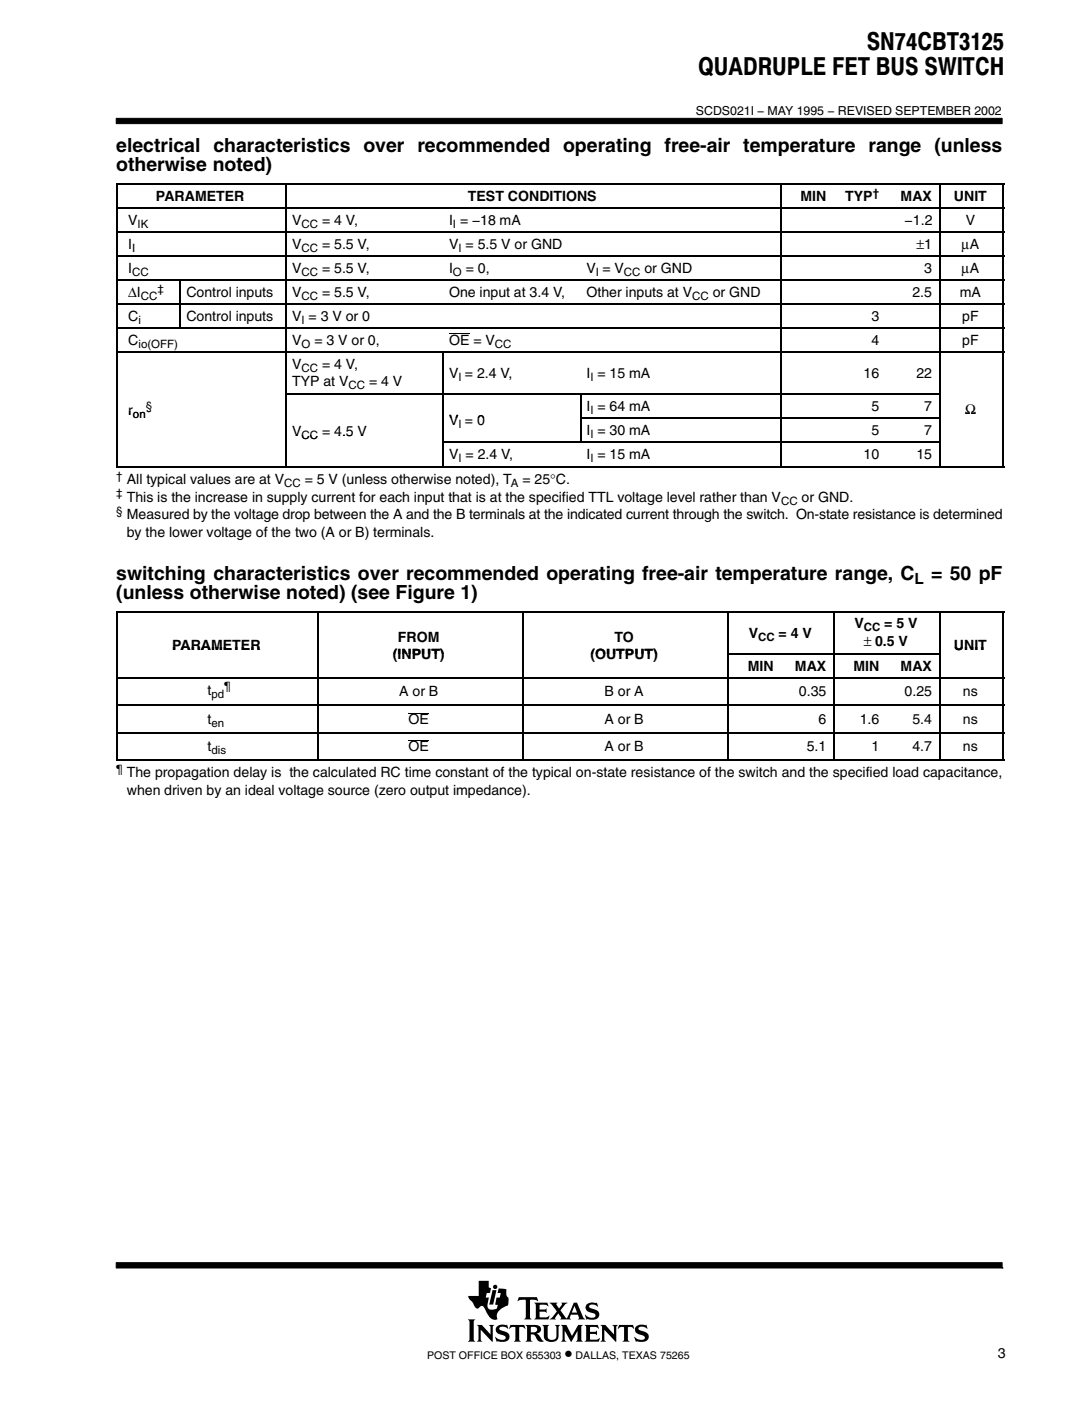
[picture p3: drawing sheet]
<svg xmlns="http://www.w3.org/2000/svg" width="216mm" height="280mm" viewBox="0 0 216 280" stroke-linecap="round" stroke-linejoin="round" font-family="sans-serif">
<defs><g id="words">
<g font-size="4.9">
<text x="173" y="10.1">SN74CBT3125</text>
<text x="139.4" y="15">QUADRUPLE FET BUS SWITCH</text>
</g>
<g font-size="3.9">
<text x="23.2" y="30.4">electrical characteristics over recommended operating free-air temperature range (unless</text>
<text x="23.2" y="34.2">otherwise noted)</text>
<text x="23.2" y="115.6">switching characteristics over recommended operating free-air temperature range, C</text>
<text x="23.2" y="119.5">(unless otherwise noted) (see Figure 1)</text>
<text x="185.9" y="115.6">= 50 pF</text>
</g>
<text font-size="3.5" x="112.7" y="271.2">•</text>
<text font-size="3.1" x="182.6" y="116.5">L</text>
<g font-size="2.8">
<text x="31.1" y="40.1">PARAMETER</text>
<text x="93.4" y="40.1">TEST CONDITIONS</text>
<text x="159.8" y="40.1">MIN</text>
<text x="168.8" y="40.1">TYP</text>
<text x="179.8" y="40.1">MAX</text>
<text x="190.5" y="40.1">UNIT</text>
<text x="25.6" y="44.9">V</text>
<text x="58.3" y="44.9">V</text>
<text x="64.3" y="44.9">= 4 V,</text>
<text x="89.7" y="44.9">I = −18 mA</text>
<text x="180.6" y="44.9">−1.2</text>
<text x="192.8" y="44.9">V</text>
<text x="25.6" y="49.7">I</text>
<text x="58.3" y="49.7">V</text>
<text x="64.3" y="49.7">= 5.5 V,</text>
<text x="89.7" y="49.7">V = 5.5 V or GND</text>
<text x="183" y="49.7">±1</text>
<text x="192" y="49.7">μA</text>
<text x="25.6" y="54.5">I</text>
<text x="25.6" y="59.2">ΔI</text>
<text x="37.2" y="59.2">Control inputs</text>
<text x="58.3" y="54.5">V</text>
<text x="58.3" y="59.2">V</text>
<text x="64.3" y="54.5">= 5.5 V,</text>
<text x="64.3" y="59.2">= 5.5 V,</text>
<text x="89.7" y="54.5">I</text>
<text x="89.7" y="59.2">One input at 3.4 V,</text>
<text x="93" y="54.5">= 0,</text>
<text x="117.1" y="54.5">V = V</text>
<text x="117.1" y="59.2">Other inputs at V</text>
<text x="128.7" y="54.5">or GND</text>
<text x="142.3" y="59.2">or GND</text>
<text x="182.2" y="59.2">2.5</text>
<text x="184.5" y="54.5">3</text>
<text x="191.6" y="59.2">mA</text>
<text x="192" y="54.5">μA</text>
<text x="25.6" y="64">C</text>
<text x="37.2" y="64">Control inputs</text>
<text x="58.3" y="64">V = 3 V or 0</text>
<text x="174" y="64">3</text>
<text x="192.1" y="64">pF</text>
<text x="25.6" y="68.8">C</text>
<text x="58.3" y="68.8">V</text>
<text x="62.8" y="68.8">= 3 V or 0,</text>
<text x="89.7" y="68.8">OE = V</text>
<text x="174" y="68.8">4</text>
<text x="192.1" y="68.8">pF</text>
<text x="58.3" y="73.6">V</text>
<text x="58.3" y="77.1">TYP at V</text>
<text x="64.3" y="73.6">= 4 V,</text>
<text x="73.7" y="77.1">= 4 V</text>
<text x="89.7" y="75.4">V = 2.4 V,</text>
<text x="117.1" y="75.4">I = 15 mA</text>
<text x="172.4" y="75.4">16</text>
<text x="183" y="75.4">22</text>
<text x="25.6" y="82.8">r</text>
<text x="117.1" y="82">I = 64 mA</text>
<text x="174" y="82">5</text>
<text x="184.5" y="82">7</text>
<text x="192.7" y="82.7">Ω</text>
<text x="58.3" y="87.1">V</text>
<text x="64.3" y="87.1">= 4.5 V</text>
<text x="66.7" y="87.1">4.5 V</text>
<text x="89.7" y="84.7">V = 0</text>
<text x="89.7" y="84.7">V</text>
<text x="95.2" y="84.7">0</text>
<text x="117.1" y="86.8">I = 30 mA</text>
<text x="174" y="86.8">5</text>
<text x="184.5" y="86.8">7</text>
<text x="89.7" y="91.6">V = 2.4 V,</text>
<text x="117.1" y="91.6">I = 15 mA</text>
<text x="172.4" y="91.6">10</text>
<text x="183" y="91.6">15</text>
<text x="25.3" y="96.6">All typical values are at V</text>
<text x="25.3" y="100.1">This is the increase in supply current for each input that is at the specified TTL voltage level rather than V</text>
<text x="60.8" y="96.6">= 5 V (unless otherwise noted), T</text>
<text x="104.3" y="96.6">= 25°C.</text>
<text x="160" y="100.1">or GND.</text>
<text x="25.3" y="103.6">Measured by the voltage drop between the A and the B terminals at the indicated current through the switch. On-state resistance is determined</text>
<text x="25.3" y="107.1">by the lower voltage of the two (A or B) terminals.</text>
<text x="170.6" y="125.4">V</text>
<text x="176.6" y="125.4">= 5 V</text>
<text x="34.4" y="129.8">PARAMETER</text>
<text x="78.4" y="131.6">(INPUT)</text>
<text x="79.5" y="128.1">FROM</text>
<text x="117.9" y="131.6">(OUTPUT)</text>
<text x="122.7" y="128.1">TO</text>
<text x="149.5" y="127.2">V</text>
<text x="155.5" y="127.2">= 4 V</text>
<text x="172.5" y="128.9">± 0.5 V</text>
<text x="190.5" y="129.8">UNIT</text>
<text x="149.3" y="133.8">MIN</text>
<text x="158.7" y="133.8">MAX</text>
<text x="170.4" y="133.8">MIN</text>
<text x="179.8" y="133.8">MAX</text>
<text x="41.4" y="138.6">t</text>
<text x="79.7" y="138.9">A or B</text>
<text x="120.7" y="138.9">B or A</text>
<text x="159.5" y="138.9">0.35</text>
<text x="180.6" y="138.9">0.25</text>
<text x="192.3" y="138.9">ns</text>
<text x="41.4" y="144.4">t</text>
<text x="41.4" y="149.9">t</text>
<text x="81.6" y="144.5">OE</text>
<text x="81.6" y="150">OE</text>
<text x="120.7" y="144.4">A or B</text>
<text x="120.7" y="149.9">A or B</text>
<text x="161.1" y="149.9">5.1</text>
<text x="163.4" y="144.4">6</text>
<text x="171.6" y="144.4">1.6</text>
<text x="174" y="149.9">1</text>
<text x="182.2" y="144.4">5.4</text>
<text x="182.2" y="149.9">4.7</text>
<text x="192.3" y="144.4">ns</text>
<text x="192.3" y="149.9">ns</text>
<text x="25.3" y="155.1">The propagation delay is the calculated RC time constant of the typical on-state resistance of the switch and the specified load capacitance,</text>
<text x="25.3" y="158.6">when driven by an ideal voltage source (zero output impedance).</text>
<text x="199.2" y="270.9">3</text>
</g>
<text font-size="2.5" x="138.9" y="22.9">SCDS021I − MAY 1995 − REVISED SEPTEMBER 2002</text>
<g font-size="2.3">
<text x="174.2" y="39.3">†</text>
<text x="27.5" y="45.5">IK</text>
<text x="60.2" y="45.5">CC</text>
<text x="90.4" y="45.5">I</text>
<text x="26.4" y="50.3">I</text>
<text x="60.2" y="50.3">CC</text>
<text x="91.5" y="50.3">I</text>
<text x="26.4" y="55.1">CC</text>
<text x="28.1" y="59.8">CC</text>
<text x="31.4" y="58.4">‡</text>
<text x="60.2" y="55.1">CC</text>
<text x="60.2" y="59.8">CC</text>
<text x="90.4" y="55.1">O</text>
<text x="119" y="55.1">I</text>
<text x="124.6" y="55.1">CC</text>
<text x="138.2" y="59.8">CC</text>
<text x="27.6" y="64.6">i</text>
<text x="60.2" y="64.6">I</text>
<text x="27.6" y="69.4">io(OFF)</text>
<text x="60.2" y="69.4">O</text>
<text x="98.8" y="69.4">CC</text>
<text x="60.2" y="74.2">CC</text>
<text x="69.6" y="77.7">CC</text>
<text x="91.5" y="76">I</text>
<text x="117.9" y="76">I</text>
<text x="26.5" y="83.4">on</text>
<text x="29.1" y="81.9">§</text>
<text x="117.9" y="82.6">I</text>
<text x="60.2" y="87.7">CC</text>
<text x="91.5" y="85.3">I</text>
<text x="117.9" y="87.4">I</text>
<text x="23.2" y="95.7">†</text>
<text x="91.5" y="92.2">I</text>
<text x="117.9" y="92.2">I</text>
<text x="23.2" y="99.2">‡</text>
<text x="56.7" y="97.2">CC</text>
<text x="102" y="97.2">A</text>
<text x="155.9" y="100.7">CC</text>
<text x="23.2" y="102.7">§</text>
<text x="172.5" y="126">CC</text>
<text x="151.4" y="127.8">CC</text>
<text x="44.8" y="137.8">¶</text>
<text x="42.2" y="139.2">pd</text>
<text x="42.2" y="145">en</text>
<text x="23.2" y="154.2">¶</text>
<text x="42.2" y="150.5">dis</text>
</g>
<g font-size="2.1">
<text x="85.3" y="271.2">POST OFFICE BOX 655303</text>
<text x="114.9" y="271.2">DALLAS, TEXAS 75265</text>
</g>
</g></defs>
<g fill="#000" stroke="#000" stroke-width=".2">
<path d="M23.2 23.6h176.9v1.1h-176.9z" fill-rule="evenodd"/>
<path d="M23.2 252v1h176.9v-1z" fill-rule="evenodd"/>
</g>
<g fill="#000">
<path d="M98.3 257.4h.8l-.6 2.9h-.8z"/>
<path d="M93.4 263.3h1.5l-.3 .4v3.6l.3 .4h-1.5l.3-.4v-3.6z" fill-rule="evenodd"/>
<path d="M95.2 264.4h1l1.7 1.9v-1.5l-.3-.4h1.1l-.3 .3v3.1l-2.4-2.5v2l.3 .4h-1.1l.3-.5v-2.3z" fill-rule="evenodd"/>
<path d="M95.6 255.6h2v1.3l.4 .1-.2 1h-.6l-.2 .9h.6l-.2 1.1a.96 .96 0 0 0 .2 1.2 .96 .96 0 0 0 1.2 .1l.4-.2 .2-.7-.5-.1 .2-1.4h.7l.2-.9h-.7l.3-.9 1.5 .2v1.2l.4 .4-.1 1.6a2.71 2.71 0 0 0-2.2 2.1l.1 .6-.3 .1a1.58 1.58 0 0 1-1.7-1.1l-.7-1.4-.3-.2h-.3l-.4 .4a.87 .87 0 0 1-1.1-.8l-.8-1-.2-.6h2.1z" fill-rule="evenodd"/>
<path d="M99.1 264.9a1.6 1.6 0 0 1 1.6-.6l.4 .2 .1-.2 .3 .8-.8-.3h-.7l-.3 .2v.2l.6 .3a1.24 1.24 0 0 1 1.3 1.7 1.75 1.75 0 0 1-1.8 .5l-.5-.1-.1 .2-.4-1 .1-.1a1.43 1.43 0 0 0 2 .4l.1-.1a.72 .72 0 0 0-.9-.7 1.05 1.05 0 0 1-1-1.4z" fill-rule="evenodd"/>
<path d="M101.9 264.4h2.8l.2 .7-.7-.3h-.4l-.1 .1v2.4l.3 .4h-1.4l.3-.4v-2.4l-.1-.1h-.5l-.7 .3z" fill-rule="evenodd"/>
<path d="M103.6 258.8h3.6l.2 .9-.4-.3h-1.2v3.5l.3 .4h-1.4l.2-.3 .1-.3v-3.2l-.1-.1h-.8l-.7 .3z" fill-rule="evenodd"/>
<path d="M104.9 264.4h1.9a.91 .91 0 0 1 1 .3 .91 .91 0 0 1 0 1.1l-.7 .3 .5 .4 .9 1.2a1.2 1.2 0 0 1-1.6-1l-.3-.4h-.6v1l.3 .4h-1.4l.3-.5v-2.3z" fill-rule="evenodd"/>
<path d="M106.7 259.9h2.6l.1 .8-.5-.3h-1.2v.9h1.1l.3-.2v.9l-.4-.3h-1v1l.2 .2h1.2l.5-.4 .1 .1-.2 .7h-2.8l.3-.6v-2.2z" fill-rule="evenodd"/>
<path d="M108.3 264.4h1.3l-.3 .4v2a.65 .65 0 0 0 .7 .6l.6-.1 .4-.4 .1-2-.3-.5h1l-.3 .4v1.8a1.54 1.54 0 0 1-2.4 .9l-.3-.2-.2-.4v-2.2z" fill-rule="evenodd"/>
<path d="M112 264.4h1.1l1.1 2.2 1.2-2.2h1l-.3 .3v2.7l.3 .3h-1.4l.3-.4v-1.7l-1.3 2.2-1.3-2.3v1.8l.4 .4h-1.1l.3-.5v-2.3z" fill-rule="evenodd"/>
<path d="M109.7 259.9h1.6l-.2 .4 .5 .8 .6-.8-.1-.4h1.2l-.4 .3-1 1.3 1.2 1.6 1.5-3.2h.6l1.2 3 .4 .4-1.4-.1a.22 .22 0 0 0 .2-.2 .22 .22 0 0 0 0-.2l-.2-.5h-1.4l-.2 .7 .2 .3h-2.2l.2-.4-.5-.8-.7 .9 .2 .3h-1.3l.6-.4 .9-1.2z" fill-rule="evenodd"/>
<path d="M117.3 260.2a2.43 2.43 0 0 1 1.7-.2l.2-.1 .1 .8a1.22 1.22 0 0 0-1.7-.1l.1 .3a4 4 0 0 1 1.9 1.1 1.16 1.16 0 0 1-1.4 1.3l-.9-.1-.2 .1-.3-.9a1.9 1.9 0 0 0 2 .4 .53 .53 0 0 0 0-.7 .53 .53 0 0 0-.6-.1 1.2 1.2 0 0 1-1.2-1.5z" fill-rule="evenodd"/>
<path d="M116.7 264.4h2.6l.2 .7-.6-.3-1.1 .1v.9l1.1-.1 .3-.2v.9l-.4-.2h-1v1l1.3 .1 .7-.3-.3 .7h-2.8l.3-.4v-2.5z" fill-rule="evenodd"/>
<path d="M119.9 264.4h1l1.7 1.9v-1.5l-.3-.4h1l-.3 .3v3.1l-2.3-2.5v2.1l.3 .3h-1.1l.3-.4v-2.5z" fill-rule="evenodd"/>
<path d="M123.6 264.4h2.8l.2 .7-.6-.3h-.5l-.1 .1v2.4l.3 .4h-1.4l.3-.4v-2.4l-.1-.1h-.5l-.7 .3z" fill-rule="evenodd"/>
<path d="M127.1 264.6a2.08 2.08 0 0 1 1.8-.1l.1-.2 .3 .8-.8-.3h-.8a.32 .32 0 0 0-.2 .3 .32 .32 0 0 0 .2 .3l.7 .2a1.06 1.06 0 0 1 1.1 1.2 1.06 1.06 0 0 1-1.2 1l-1.1-.2-.2 .2-.4-1 .1-.1a1.51 1.51 0 0 0 2 .5 .59 .59 0 0 0-.7-.8 1.11 1.11 0 0 1-1.2-1.5z" fill-rule="evenodd"/>
<circle cx="98.9" cy="256.8" r=".43"/>
</g>
<g fill="#fff">
<path d="M114.7 260.6l.5 1.3h-1z"/>
<path d="M106 264.8h.6a.56 .56 0 0 1 .6 .5 .56 .56 0 0 1-.6 .6h-.6z" fill-rule="evenodd"/>
</g>
<g fill="none" stroke="#000" stroke-width=".32">
<path d="M23.2 36.7h177.3M23.4 36.6v56.8M57.1 36.6v56.8M156 36.6v56.8M187.6 36.6v56.8M200.3 36.6v56.8M23.2 41.5h177.3M23.2 46.3h177.3M23.2 51.1h177.3M23.2 55.9h177.3M36 55.7v9.6M23.2 60.7h177.3"/>
<path d="M23.2 65.4h177.3M23.2 70.2h177.3M57 78.7h130.5M88.5 70.1v23.3M115.9 78.5v9.5M23.2 93.3h177.3M88.3 88.2h99.2M115.7 83.4h71.8M23.2 122h177.3M23.2 135.3h177.3M23.4 121.9v30M63.4 121.9v30"/>
<path d="M104.4 121.9v30M145.3 130.5h42.2M145.4 121.9v30M166.5 121.9v30M187.6 121.9v30M200.3 121.9v30M23.2 140.7h177.3M23.2 146.2h177.3M23.2 151.7h177.3"/>
</g>
<path d="M89.7 66.6h4M81.6 142.3h4.1M81.6 147.7h4.1" fill="none" stroke="#000" stroke-width=".2"/>
<use href="#words"/>
</svg>
